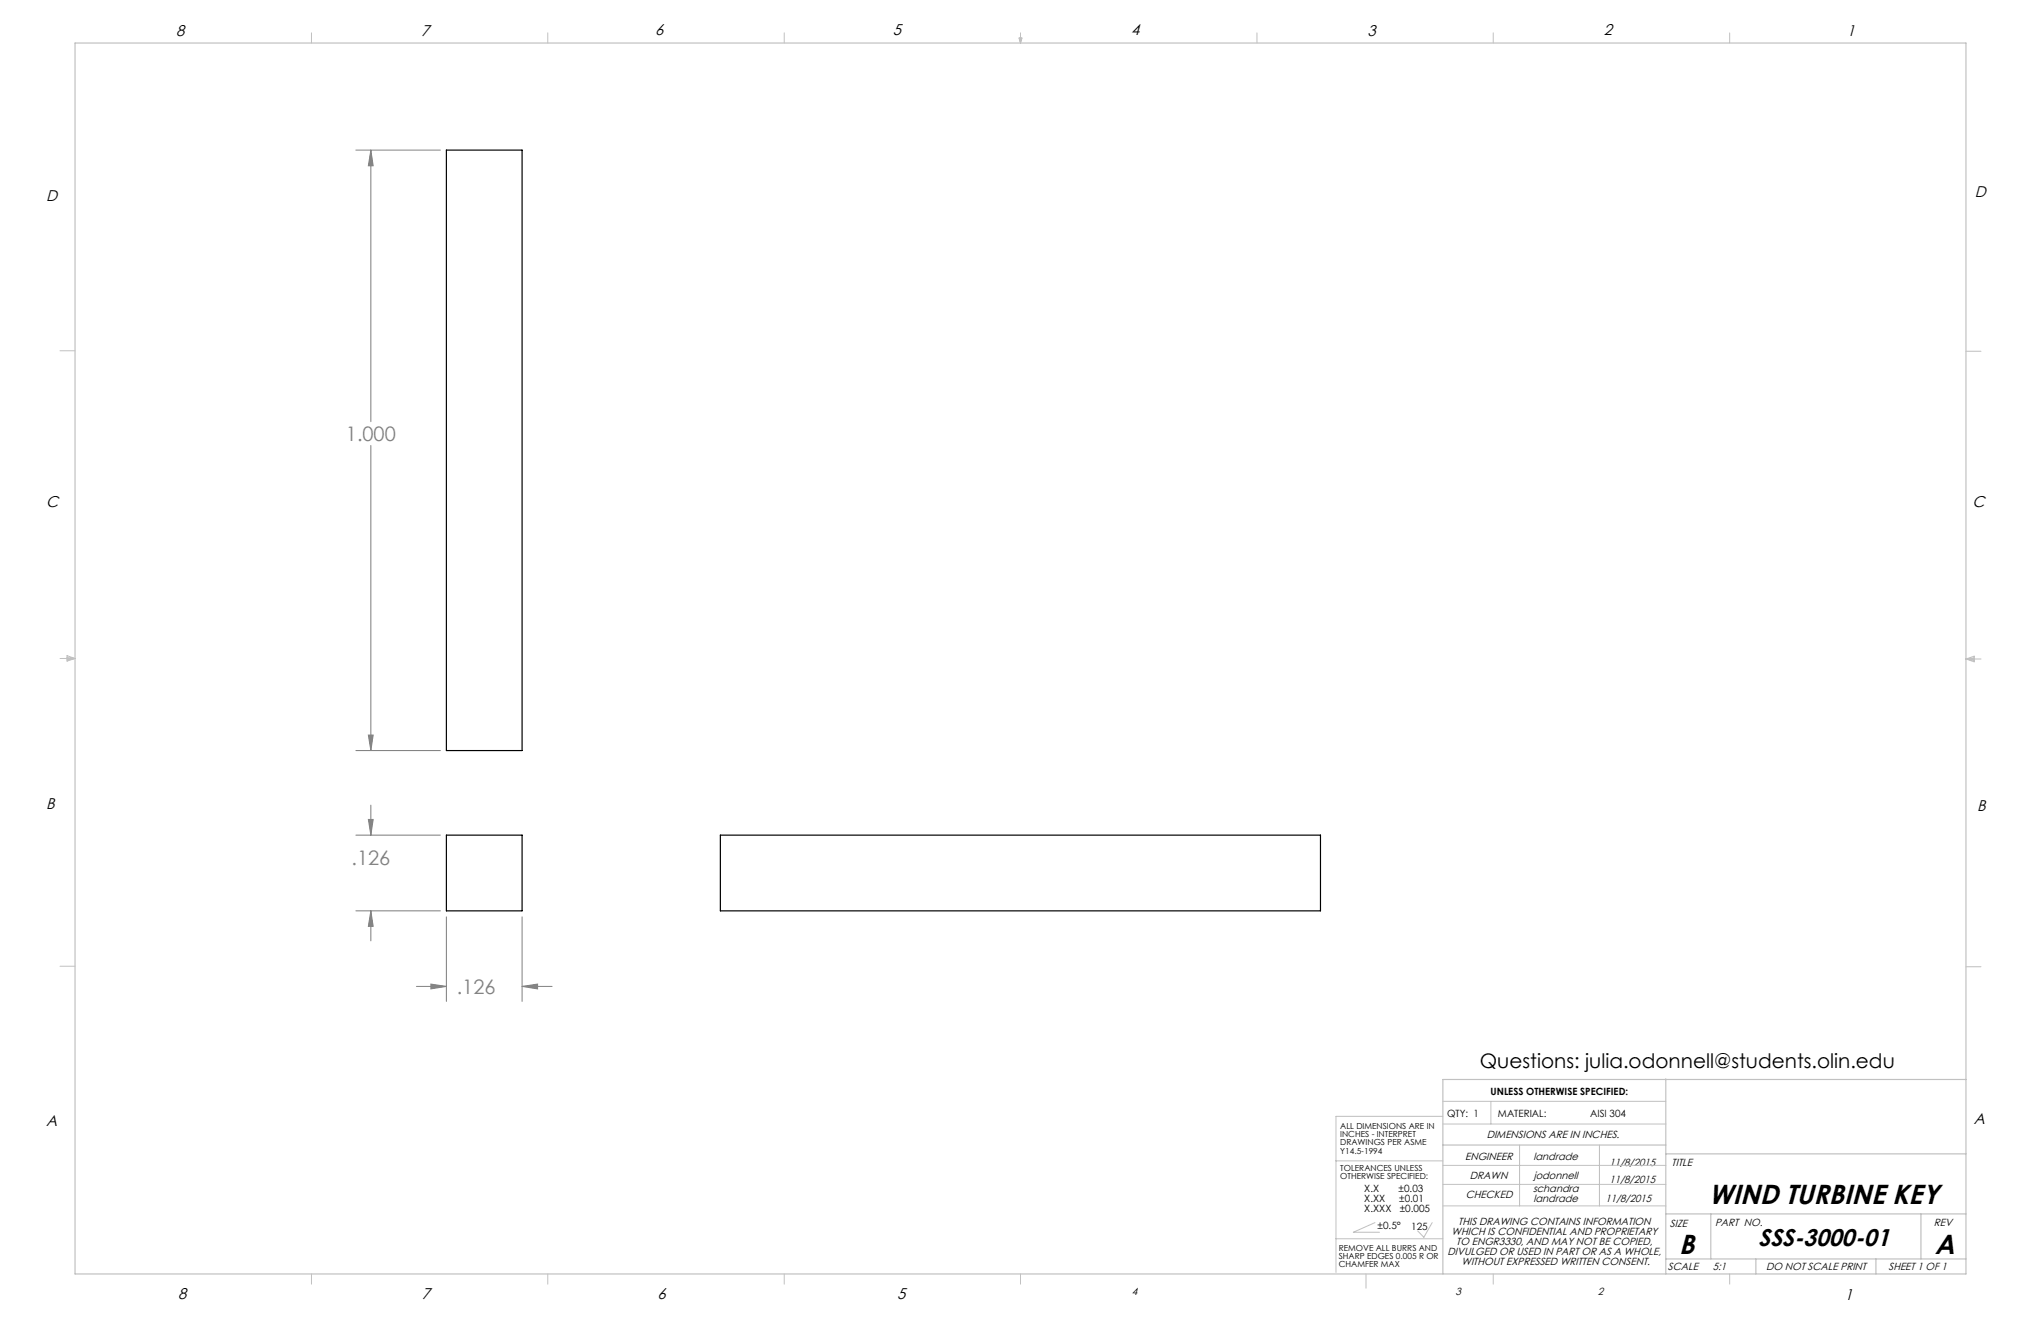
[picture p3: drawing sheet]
<svg xmlns="http://www.w3.org/2000/svg" width="432mm" height="279mm" viewBox="0 0 432 279" stroke-linecap="round" stroke-linejoin="round" font-family="sans-serif">
<defs><g id="words">
<g font-size="5.8">
<text x="361.6" y="254.6">WIND TURBINE KEY</text>
<text x="355.2" y="265.2">B</text>
<text x="409.3" y="265.2">A</text>
</g>
<text font-size="5.1" x="372" y="263.6">SSS-3000-01</text>
<g font-size="4.2" fill="#808080">
<text x="73.2" y="93.3">1.000</text>
<text x="74.4" y="182.9">.126</text>
<text x="96.6" y="210.2">.126</text>
</g>
<text font-size="4.2" x="313.1" y="225.9">Questions: julia.odonnell@students.olin.edu</text>
<g font-size="3.3">
<text x="37.2" y="7.6">8</text>
<text x="89.1" y="7.6">7</text>
<text x="138.6" y="7.4">6</text>
<text x="188.9" y="7.4">5</text>
<text x="239.3" y="7.5">4</text>
<text x="289.3" y="7.6">3</text>
<text x="339.3" y="7.5">2</text>
<text x="390.8" y="7.6">1</text>
<text x="417.8" y="41.6">D</text>
<text x="9.8" y="42.5">D</text>
<text x="9.8" y="107.2">C</text>
<text x="417.3" y="107.3">C</text>
<text x="9.7" y="171.1">B</text>
<text x="418.3" y="171.5">B</text>
<text x="9.7" y="238.1">A</text>
<text x="417.6" y="237.7">A</text>
<text x="37.7" y="274.7">8</text>
<text x="89.3" y="274.7">7</text>
<text x="139.1" y="274.7">6</text>
<text x="189.8" y="274.7">5</text>
<text x="390.3" y="275">1</text>
</g>
<g font-size="2.2">
<text x="310" y="245.4">ENGINEER</text>
<text x="314.5" y="240.8">DIMENSIONS ARE IN INCHES.</text>
<text x="324.5" y="245.4">landrade</text>
<text x="311" y="249.4">DRAWN</text>
<text x="324.5" y="249.4">jodonnell</text>
<text x="340.5" y="250.2">11/8/2015</text>
<text x="340.5" y="246.5">11/8/2015</text>
<text x="353.6" y="246.5">TITLE</text>
<text x="310.1" y="253.5">CHECKED</text>
<text x="324.3" y="252.1">schandra</text>
<text x="324.5" y="254.3">landrade</text>
<text x="339.6" y="254.3">11/8/2015</text>
<text x="307.1" y="261.2">WHICH IS CONFIDENTIAL AND PROPRIETARY</text>
<text x="308.1" y="263.3">TO ENGR3330, AND MAY NOT BE COPIED,</text>
<text x="308.5" y="259">THIS DRAWING CONTAINS INFORMATION</text>
<text x="353.3" y="259.6">SIZE</text>
<text x="362.9" y="259.4">PART NO.</text>
<text x="409.1" y="259.4">REV</text>
<text x="306.3" y="265.4">DIVULGED OR USED IN PART OR AS A WHOLE,</text>
<text x="309.2" y="267.5">WITHOUT EXPRESSED WRITTEN CONSENT.</text>
<text x="352.9" y="268.7">SCALE</text>
<text x="362.4" y="268.7">5:1</text>
<text x="373.6" y="268.7">DO NOT SCALE PRINT</text>
<text x="399.5" y="268.7">SHEET 1 OF 1</text>
<text x="239.5" y="273.9">4</text>
<text x="307.9" y="274">3</text>
<text x="338.1" y="273.9">2</text>
</g>
<g font-size="2.1">
<text x="315.3" y="231.6">UNLESS OTHERWISE SPECIFIED:</text>
<text x="306.2" y="236.2">QTY: 1</text>
<text x="316.9" y="236.2">MATERIAL:</text>
<text x="336.4" y="236.2">AISI 304</text>
<text x="288.6" y="252.1">X.X</text>
<text x="288.6" y="254.3">X.XX</text>
<text x="288.6" y="256.4">X.XXX</text>
<text x="295.9" y="252.1">±0.03</text>
<text x="296" y="254.3">±0.01</text>
<text x="296.1" y="256.4">±0.005</text>
<text x="291.4" y="259.9">±0.5°</text>
<text x="298.6" y="260.2">125</text>
</g>
<g font-size="1.8">
<text x="283.5" y="238.7">ALL DIMENSIONS ARE IN</text>
<text x="283.5" y="240.5">INCHES - INTERPRET</text>
<text x="283.5" y="242.2">DRAWINGS PER ASME</text>
<text x="283.5" y="244">Y14.5-1994</text>
<text x="283.5" y="247.6">TOLERANCES UNLESS</text>
<text x="283.5" y="249.4">OTHERWISE SPECIFIED:</text>
<text x="283.2" y="264.5">REMOVE ALL BURRS AND</text>
<text x="283.2" y="266.3">SHARP EDGES 0.005 R OR</text>
<text x="283.2" y="268">CHAMFER MAX</text>
</g>
</g></defs>
<g fill="none" stroke="#808080" stroke-width=".21">
<path d="M75.3 31.8h17.9M78.5 31.8l.5 3.3h-1.1zM78.5 31.8v57.4M78.5 94.2v64.6M75.3 158.8h17.9M77.9 155.5h1.1l-.5 3.3zM75.3 176.6h17.9M77.9 173.3h1.1l-.5 3.3zM78.5 170.3v6.3M75.3 192.7h17.9M78.5 192.7l.5 3.2h-1.1zM78.5 192.7v6.3"/>
<path d="M94.4 193.9v17.9M110.5 193.9v17.9M88.1 208.6h6.3M91.2 208.1l3.2 .5-3.2 .6zM110.5 208.6l3.2-.5v1.1zM110.5 208.6h6.3"/>
</g>
<g fill="none" stroke="#c0c0c0" stroke-width=".21">
<path d="M65.9 6.9v2.2M115.9 6.9v2.2M165.9 6.9v2.2M215.6 8h.6l-.3 1.1zM215.7 8l.2 1.1M215.9 6.9v2.2M216 8l-.1 1.1M265.9 6.9v2.2M315.9 6.9v2.2M365.9 6.9v2.2M12.7 74.2h3.2M415.9 74.3h3.2"/>
<path d="M12.7 139.3h3.2M14.2 139.1l1.7 .2M14.2 138.7l1.7 .6-1.7 .5zM15.9 139.3l-1.7 .3M415.9 139.4h3.2M415.9 139.4l1.8-.6v1.2zM415.9 139.4l1.8 .3M417.7 139.2l-1.8 .2M12.7 204.4h3.2M415.9 204.5h3.2M305.3 236.1h-22.7v33M305.3 232.9h47.1"/>
<path d="M305.3 237.7h47.1M315.4 232.9v4.8M282.6 245.5h22.7M290.9 258.6l-4.6 2h5.6M303 258.6l-1.8 3.1-1.3-1.3M305.3 255.1h47.1M305.3 250.5h47.1M305.3 246.5h47.1M321.5 242.2v12.9M338.4 242.2v12.9M65.9 269.5v2.1M115.9 269.5v2.1"/>
<path d="M165.9 269.5v2.1M215.9 269.5v2.1M282.6 262h22.7M289 269.5v3M315.9 269.5v2.1M365.9 269.5v2.1"/>
</g>
<path d="M15.9 9.1h400v260.4h-400zM352.4 228.2v41.3M415.9 228.3h-110.6v41.2M305.3 242.2h47.1M352.4 256.8h63.5M352.4 244.1h63.5M361.9 256.8v9.5M406.4 256.8v9.5M352.4 266.3h63.5M371.5 266.3v3.2M396.9 266.3v3.2" fill="none" stroke="#c0c0c0" stroke-width=".25"/>
<path d="M77.9 173.3h1.1l-.5 3.3zM78.5 192.7l.5 3.2h-1.1zM91.2 208.1l3.2 .5-3.2 .6zM110.5 208.6l3.2-.5v1.1zM78.5 31.8l.5 3.3h-1.1zM77.9 155.5h1.1l-.5 3.3z" fill="#808080"/>
<path d="M94.4 31.8h16.1v127h-16.1zM94.4 176.6h16.1v16.1h-16.1zM152.4 176.6h127v16.1h-127z" fill="none" stroke="#000" stroke-width=".25"/>
<use href="#words"/>
</svg>
